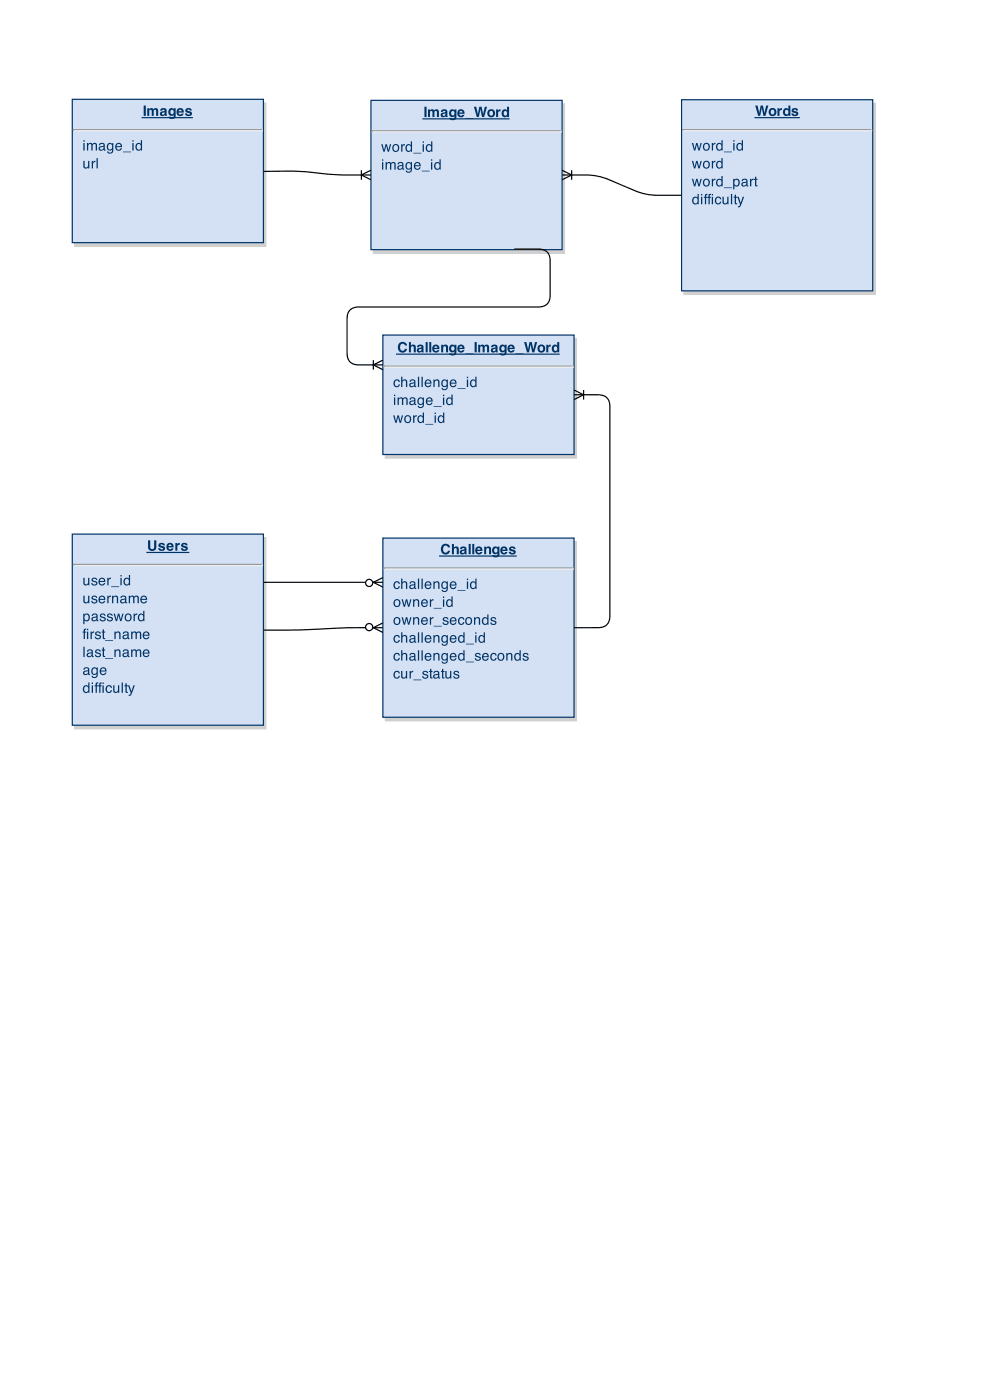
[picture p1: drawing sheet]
<svg xmlns="http://www.w3.org/2000/svg" width="160mm" height="226mm" viewBox="0 0 160 226" stroke-linecap="round" stroke-linejoin="round" font-family="sans-serif">
<path d="M12.1 16.6h30.9v23.2h-30.9z" fill="#d0d0d0"/>
<path d="M12.1 16.6h30.9v23.2h-30.9z" fill="none" stroke="#d0d0d0" stroke-width=".19"/>
<path d="M11.7 16.1h30.9v23.2h-30.9z" fill="#d4e1f5"/>
<path d="M11.7 16.1h30.9v23.2h-30.9z" fill="none" stroke="#036" stroke-width=".19"/>
<path d="M11.8 21h30.7" fill="none" stroke="#9a9a9a" stroke-width=".19"/>
<path d="M11.8 21.2h30.7" fill="none" stroke="#eee" stroke-width=".19"/>
<path d="M11.8 20.9h.2v.2l-.2 .2z" fill="#9a9a9a"/>
<path d="M42.3 21.1l.2-.2v.4h-.2z" fill="#eee"/>
<path d="M23.2 17.1h.4v1.6h-.4zM23.8 17.5h.3v.2a.39 .39 0 0 1 .7 0 .41 .41 0 0 1 .5-.2 .41 .41 0 0 1 .3 .5v.7h-.3v-.7a.2 .2 0 0 0-.3-.2 .2 .2 0 0 0-.1 .2v.7h-.4v-.7a.2 .2 0 0 0-.2-.2 .2 .2 0 0 0-.2 .2v.7h-.3zM26.3 18.3l-.1 .2a.23 .23 0 0 0 .3 0 .23 .23 0 0 0 .1-.3zM26 17.6l.4-.1a.42 .42 0 0 1 .6 .4v.8h-.3l-.1-.1a.42 .42 0 0 1-.5 .2 .42 .42 0 0 1-.2-.6 .42 .42 0 0 1 .5-.2l.2-.1a.2 .2 0 0 0-.2-.2 .2 .2 0 0 0-.2 .2h-.3zM27.7 17.8a.32 .32 0 0 0-.1 .5 .32 .32 0 0 0 .5 0l-.1-.4zM27.5 17.6l.3-.1 .3 .2v-.2h.3v1.2a.6 .6 0 0 1-.5 .6 .6 .6 0 0 1-.6-.4h.3a.29 .29 0 0 0 .4 .1 .29 .29 0 0 0 .1-.4 .53 .53 0 0 1-.7 0 .53 .53 0 0 1-.2-.6zM29 17.8l-.1 .2h.5l-.2-.2zM28.7 17.6a.6 .6 0 0 1 .7-.1 .6 .6 0 0 1 .3 .7h-.8l.2 .3 .6-.1a.64 .64 0 0 1-1 .2 .64 .64 0 0 1 0-1zM30.1 17.6l.4-.1a.45 .45 0 0 1 .5 .4h-.3a.2 .2 0 0 0-.2-.2 .2 .2 0 0 0-.2 .2 .63 .63 0 0 1 .7 .6 .62 .62 0 0 1-1.1-.1h.4a.24 .24 0 0 0 .2 .1 .24 .24 0 0 0 .2-.1 .63 .63 0 0 1-.7-.7z" fill-rule="evenodd" fill="#036"/>
<path d="M23 19h8.1" fill="none" stroke="#036" stroke-width=".19"/>
<g fill="#036">
<path d="M13.5 23.1h.2v1.2h-.2zM13.5 22.7h.2v.2h-.2zM14.1 23.1h.2v.2a.4 .4 0 0 1 .6 0 .4 .4 0 0 1 .5-.2 .4 .4 0 0 1 .3 .4v.8h-.2v-.9l-.2-.1-.3 .2v.8h-.2l-.1-.9-.2-.1-.2 .2v.8h-.2zM16.2 23.9v.1a.31 .31 0 0 0 .4 .2 .31 .31 0 0 0 .1-.4zM16.1 23.2l.4-.1a.39 .39 0 0 1 .5 .3v.8h.1l-.1 .2a.34 .34 0 0 0-.5 0 .37 .37 0 0 1-.6-.3 .37 .37 0 0 1 .4-.4l.4-.1a.28 .28 0 0 0-.2-.3 .28 .28 0 0 0-.3 .2h-.2zM17.4 23.3l.4-.2 .3 .2v-.2h.2v1.1a.53 .53 0 0 1-.4 .7 .53 .53 0 0 1-.6-.4l.5 .2a.38 .38 0 0 0 .3-.5 .53 .53 0 0 1-.7 .1 .53 .53 0 0 1-.1-.7zM17.6 23.3a.44 .44 0 0 0-.1 .6 .44 .44 0 0 0 .5 .2 .44 .44 0 0 0 .1-.5 .44 .44 0 0 0-.5-.3zM18.8 23.3a.56 .56 0 0 1 .7-.1 .56 .56 0 0 1 .2 .6h-.8a.35 .35 0 0 0 .2 .4 .35 .35 0 0 0 .4-.2h.2a.59 .59 0 0 1-.8 .3 .59 .59 0 0 1-.2-.9zM19 23.4l-.1 .2h.6v-.2a.33 .33 0 0 0-.5 0zM19.9 24.5h1.3v.1h-1.3zM21.4 23.1h.2v1.2h-.2zM21.4 22.7h.2v.2h-.2zM22.2 23.4a.42 .42 0 0 0-.1 .6 .42 .42 0 0 0 .6 .1l.1-.4a.35 .35 0 0 0-.5-.4zM22.1 23.2l.4-.1 .3 .2v-.6h.2v1.6h-.2v-.1a.53 .53 0 0 1-.7 .1 .53 .53 0 0 1-.2-.7z" fill-rule="evenodd"/>
<path d="M13.5 26h.2v.9l.2 .2a.39 .39 0 0 0 .4-.5v-.6h.2v1.2h-.2v-.1a.42 .42 0 0 1-.5 .2 .42 .42 0 0 1-.3-.4zM14.8 26h.2v.2l.4-.2v.2l-.3 .2-.1 .8h-.2zM15.6 25.6h.2v1.6h-.2z" fill-rule="evenodd"/>
</g>
<path d="M60.4 16.8h30.9v24.2h-30.9z" fill="#d0d0d0"/>
<path d="M60.4 16.8h30.9v24.2h-30.9z" fill="none" stroke="#d0d0d0" stroke-width=".19"/>
<path d="M60 16.2h30.9v24.2h-30.9z" fill="#d4e1f5"/>
<path d="M60 16.2h30.9v24.2h-30.9z" fill="none" stroke="#036" stroke-width=".19"/>
<path d="M60.1 21.2h30.7" fill="none" stroke="#9a9a9a" stroke-width=".19"/>
<path d="M60.1 21.4h30.7" fill="none" stroke="#eee" stroke-width=".19"/>
<path d="M60.1 21.1h.2v.2l-.2 .1z" fill="#9a9a9a"/>
<path d="M90.8 21.1v.3h-.2v-.1z" fill="#eee"/>
<path d="M68.7 17.3h.3v1.6h-.3zM69.2 17.7h.3v.2a.39 .39 0 0 1 .7 0 .41 .41 0 0 1 .5-.2 .41 .41 0 0 1 .3 .5v.7h-.3v-.7a.2 .2 0 0 0-.3-.2 .2 .2 0 0 0-.1 .2v.7h-.4v-.7a.2 .2 0 0 0-.1-.2 .2 .2 0 0 0-.2 .2v.7h-.4zM71.7 18.4l-.1 .3a.23 .23 0 0 0 .3 0 .23 .23 0 0 0 .1-.3zM71.4 17.8l.4-.1a.42 .42 0 0 1 .6 .4v.8h-.3v-.1a.42 .42 0 0 1-.6 .2 .42 .42 0 0 1-.2-.6 .42 .42 0 0 1 .5-.2l.2-.1a.2 .2 0 0 0-.2-.2 .2 .2 0 0 0-.2 .2h-.3zM73.1 18a.32 .32 0 0 0-.1 .5 .32 .32 0 0 0 .5 0l-.1-.5zM72.9 17.8l.3-.1 .3 .2v-.2h.3v1.2a.6 .6 0 0 1-.5 .6 .6 .6 0 0 1-.6-.4h.3a.29 .29 0 0 0 .4 .1 .29 .29 0 0 0 .1-.4 .53 .53 0 0 1-.7 0 .53 .53 0 0 1-.1-.6zM74.4 18l-.1 .2h.5l-.2-.2zM74.1 17.8a.6 .6 0 0 1 .8-.1 .6 .6 0 0 1 .2 .7h-.8l.2 .3 .6-.1a.64 .64 0 0 1-.9 .2 .64 .64 0 0 1-.1-1zM75.3 19.1h1.3v.1h-1.3zM76.7 17.3h.3l.3 1.2 .2-1.2h.4l.2 1.2 .3-1.2h.4l-.5 1.6h-.3l-.3-1.3-.2 1.3h-.4zM79.2 18a.34 .34 0 0 0 0 .6 .34 .34 0 0 0 .5-.1v-.5l-.3-.1zM78.8 18.3a.66 .66 0 0 1 1.3 0 .66 .66 0 0 1-1.3 0zM80.2 17.7h.4v.2l.4-.2v.3a.33 .33 0 0 0-.4 .3v.6h-.4zM81.3 17.9l.4-.2 .3 .2v-.6h.3v1.6h-.3v-.1a.53 .53 0 0 1-.7 .1 .53 .53 0 0 1-.1-.7zM81.5 18.1a.32 .32 0 0 0 0 .5 .32 .32 0 0 0 .5-.1l-.1-.5z" fill-rule="evenodd" fill="#036"/>
<path d="M68.4 19.2h13.9" fill="none" stroke="#036" stroke-width=".19"/>
<g fill="#036">
<path d="M61.7 23.3h.2l.2 1 .3-1h.2l.2 1 .3-1h.2l-.4 1.2h-.2l-.2-.9-.3 .9h-.2zM63.7 23.6a.42 .42 0 0 0 0 .6 .42 .42 0 0 0 .6 .1 .42 .42 0 0 0 0-.6 .42 .42 0 0 0-.6-.1zM63.6 23.5a.59 .59 0 0 1 .8 .1 .59 .59 0 0 1 0 .8 .59 .59 0 0 1-.9-.1v-.5zM64.9 23.3h.2v.2l.4-.2v.2l-.4 .2v.8h-.2zM65.9 23.6a.42 .42 0 0 0-.1 .6 .42 .42 0 0 0 .6 .1l.1-.4a.35 .35 0 0 0-.5-.4zM65.8 23.4l.4-.1 .2 .2v-.6h.2v1.6h-.1v-.1a.53 .53 0 0 1-.7 .1 .53 .53 0 0 1-.2-.7zM66.9 24.7h1.3v.1h-1.3zM68.4 23.3h.2v1.2h-.2zM68.4 22.9h.2v.2h-.2zM69.2 23.6a.42 .42 0 0 0-.1 .6 .42 .42 0 0 0 .6 .1v-.4a.35 .35 0 0 0-.4-.4zM69.1 23.4l.4-.1 .2 .2v-.6h.2v1.6h-.2v-.1a.53 .53 0 0 1-.7 .1 .53 .53 0 0 1-.1-.7z" fill-rule="evenodd"/>
<path d="M61.8 26.2h.2v1.2h-.2zM61.8 25.8h.2v.2h-.2zM62.4 26.2h.2v.2a.4 .4 0 0 1 .7 0 .4 .4 0 0 1 .4-.2 .4 .4 0 0 1 .3 .4v.8h-.2v-.9l-.2-.1-.3 .2v.8h-.2v-.9l-.3-.1-.2 .2v.8h-.2zM64.5 27v.1a.31 .31 0 0 0 .4 .2 .31 .31 0 0 0 .1-.5zM64.5 26.3l.3-.1a.39 .39 0 0 1 .5 .3v.8h.1l-.1 .2a.34 .34 0 0 0-.5 0 .37 .37 0 0 1-.5-.3 .37 .37 0 0 1 .3-.5l.4-.1a.28 .28 0 0 0-.2-.2 .28 .28 0 0 0-.3 .2h-.2zM65.7 26.4l.4-.2 .4 .2v-.2h.1v1.1a.53 .53 0 0 1-.4 .6 .53 .53 0 0 1-.6-.3l.5 .2a.38 .38 0 0 0 .3-.5 .53 .53 0 0 1-.7 0 .53 .53 0 0 1-.1-.6zM65.9 26.4a.44 .44 0 0 0-.1 .6 .44 .44 0 0 0 .5 .2 .44 .44 0 0 0 .2-.5 .44 .44 0 0 0-.6-.3zM67.1 26.4a.56 .56 0 0 1 .7-.1 .56 .56 0 0 1 .2 .6h-.8a.35 .35 0 0 0 .2 .4 .35 .35 0 0 0 .4-.2h.2a.59 .59 0 0 1-.8 .3 .59 .59 0 0 1-.2-.9zM67.3 26.5l-.1 .2h.6v-.2a.33 .33 0 0 0-.5 0zM68.2 27.6h1.3v.1h-1.3zM69.7 26.2h.2v1.2h-.2zM69.7 25.8h.2v.2h-.2zM70.5 26.5a.42 .42 0 0 0-.1 .6 .42 .42 0 0 0 .6 .1l.1-.4a.35 .35 0 0 0-.5-.4zM70.4 26.3l.5-.1 .2 .2v-.6h.2v1.6h-.2v-.1a.53 .53 0 0 1-.7 .1 .53 .53 0 0 1-.2-.7z" fill-rule="evenodd"/>
</g>
<path d="M110.6 16.7h30.9v30.9h-30.9z" fill="#d0d0d0"/>
<path d="M110.6 16.7h30.9v30.9h-30.9z" fill="none" stroke="#d0d0d0" stroke-width=".19"/>
<path d="M110.2 16.1h31v31h-31z" fill="#d4e1f5"/>
<path d="M110.2 16.1h31v31h-31z" fill="none" stroke="#036" stroke-width=".19"/>
<path d="M110.3 21h30.8" fill="none" stroke="#9a9a9a" stroke-width=".19"/>
<path d="M110.3 21.2h30.8" fill="none" stroke="#eee" stroke-width=".19"/>
<path d="M110.3 20.9h.2v.2l-.2 .2z" fill="#9a9a9a"/>
<path d="M141.1 20.9v.4h-.2v-.2z" fill="#eee"/>
<path d="M122.2 17.1h.3l.3 1.2 .2-1.2h.4l.3 1.2 .2-1.2h.4l-.5 1.6h-.3l-.3-1.3-.2 1.3h-.4zM124.7 17.8a.34 .34 0 0 0 0 .6 .34 .34 0 0 0 .5-.1v-.5l-.2-.1zM124.3 18.1a.66 .66 0 0 1 1.3 0 .66 .66 0 0 1-1.3 0zM125.8 17.5h.3v.2l.4-.2v.3a.33 .33 0 0 0-.4 .4v.5h-.3zM126.8 17.7l.4-.2 .3 .2v-.6h.3v1.6h-.3v-.1a.53 .53 0 0 1-.7 .1 .53 .53 0 0 1-.1-.7zM127 17.9a.32 .32 0 0 0 0 .5 .32 .32 0 0 0 .5-.1l-.1-.5zM128.2 17.6l.3-.1a.45 .45 0 0 1 .6 .4h-.3a.2 .2 0 0 0-.2-.2 .2 .2 0 0 0-.2 .2 .63 .63 0 0 1 .7 .6 .62 .62 0 0 1-1.1-.1h.3a.24 .24 0 0 0 .2 .1 .24 .24 0 0 0 .3-.1 .63 .63 0 0 1-.7-.7z" fill-rule="evenodd" fill="#036"/>
<path d="M122.1 19h7.2" fill="none" stroke="#036" stroke-width=".19"/>
<g fill="#036">
<path d="M111.9 23.1h.2l.3 1 .2-1h.2l.3 1 .2-1h.2l-.3 1.2h-.2l-.3-.9-.2 .9h-.2zM114 23.4a.42 .42 0 0 0-.1 .6 .42 .42 0 0 0 .6 .1 .42 .42 0 0 0 .1-.6 .42 .42 0 0 0-.6-.1zM113.8 23.3a.59 .59 0 0 1 .9 .1 .59 .59 0 0 1-.1 .8 .59 .59 0 0 1-.8-.1l-.1-.5zM115.1 23.1h.2v.2l.4-.2v.2l-.3 .2-.1 .8h-.2zM116.1 23.4a.42 .42 0 0 0-.1 .6 .42 .42 0 0 0 .6 .1l.1-.4a.35 .35 0 0 0-.5-.4zM116.1 23.2l.4-.1 .2 .2v-.6h.2v1.6h-.2v-.1a.53 .53 0 0 1-.7 .1 .53 .53 0 0 1-.2-.7zM117.1 24.5h1.3v.1h-1.3zM118.6 23.1h.2v1.2h-.2zM118.6 22.7h.2v.2h-.2zM119.4 23.4a.42 .42 0 0 0-.1 .6 .42 .42 0 0 0 .6 .1l.1-.4a.35 .35 0 0 0-.5-.4zM119.3 23.2l.4-.1 .3 .2v-.6h.2v1.6h-.2v-.1a.53 .53 0 0 1-.7 .1 .53 .53 0 0 1-.2-.7z" fill-rule="evenodd"/>
<path d="M111.9 26h.2l.3 1 .2-1h.2l.3 1 .2-1h.2l-.3 1.2h-.2l-.3-.9-.2 .9h-.2zM114 26.3a.42 .42 0 0 0-.1 .6 .42 .42 0 0 0 .6 .1 .42 .42 0 0 0 .1-.6 .42 .42 0 0 0-.6-.1zM113.8 26.2a.59 .59 0 0 1 .9 .1 .59 .59 0 0 1-.1 .8 .59 .59 0 0 1-.8-.1l-.1-.5zM115.1 26h.2v.2l.4-.2v.2l-.3 .2-.1 .8h-.2zM116.1 26.3a.42 .42 0 0 0-.1 .6 .42 .42 0 0 0 .6 .1l.1-.4a.35 .35 0 0 0-.5-.4zM116.1 26.1l.4-.1 .2 .2v-.6h.2v1.6h-.2v-.1a.53 .53 0 0 1-.7 .1 .53 .53 0 0 1-.2-.7z" fill-rule="evenodd"/>
<path d="M111.9 28.9h.2l.3 1 .2-1h.2l.3 1 .2-1h.2l-.3 1.2h-.2l-.3-.9-.2 .9h-.2zM114 29.2a.42 .42 0 0 0-.1 .6 .42 .42 0 0 0 .6 .1 .42 .42 0 0 0 .1-.6 .42 .42 0 0 0-.6-.1zM113.8 29.1a.59 .59 0 0 1 .9 .1 .59 .59 0 0 1-.1 .8 .59 .59 0 0 1-.8-.1l-.1-.5zM115.1 28.9h.2v.2l.4-.2v.2l-.3 .2-.1 .8h-.2zM116.1 29.2a.42 .42 0 0 0-.1 .6 .42 .42 0 0 0 .6 .1l.1-.4a.35 .35 0 0 0-.5-.4zM116.1 29l.4-.1 .2 .2v-.6h.2v1.6h-.2v-.1a.53 .53 0 0 1-.7 .1 .53 .53 0 0 1-.2-.7zM117.1 30.3h1.3v.1h-1.3zM118.9 29.1a.47 .47 0 0 0-.1 .6 .47 .47 0 0 0 .4 .3 .46 .46 0 0 0 .2-.6 .46 .46 0 0 0-.5-.3zM118.6 28.9h.2v.2a.54 .54 0 0 1 .7-.1 .54 .54 0 0 1 .1 .8 .47 .47 0 0 1-.3 .4 .47 .47 0 0 1-.5-.2v.6h-.2zM120.1 29.7v.1a.31 .31 0 0 0 .4 .2 .31 .31 0 0 0 .2-.5zM120.1 29l.3-.1a.39 .39 0 0 1 .5 .3v.8h.1l-.1 .2a.34 .34 0 0 0-.5 0 .37 .37 0 0 1-.5-.3 .37 .37 0 0 1 .4-.4l.4-.1a.28 .28 0 0 0-.2-.3 .28 .28 0 0 0-.3 .2h-.2zM121.3 28.9h.2v.2l.4-.2v.2l-.4 .2v.8h-.2zM122.1 28.6h.2v.3h.2v.2h-.2v.8l.2 .1v.1h-.3l-.1-.1v-.9h-.1v-.2h.1z" fill-rule="evenodd"/>
<path d="M112.3 32.1a.42 .42 0 0 0-.1 .6 .42 .42 0 0 0 .5 .1l.1-.4a.35 .35 0 0 0-.4-.4zM112.2 31.9l.4-.1 .2 .2v-.6h.2v1.6h-.2v-.1a.53 .53 0 0 1-.7 .1 .53 .53 0 0 1-.1-.7zM113.4 31.8h.2v1.2h-.2zM113.4 31.4h.2v.2h-.2zM114.1 31.5l.3-.1v.1l-.2 .2v.1h.2v.2h-.2v1h-.2v-1h-.2v-.2h.2zM114.6 31.5l.4-.1v.1l-.2 .2v.1h.2v.2h-.2v1h-.2v-1h-.2v-.2h.2zM115.1 31.8h.2v1.2h-.2zM115.1 31.4h.2v.2h-.2zM115.8 32l.4-.2a.44 .44 0 0 1 .5 .4h-.2l-.1-.1a.43 .43 0 0 0-.6 .3 .43 .43 0 0 0 .5 .5l.2-.3h.2a.57 .57 0 0 1-.9 .4 .57 .57 0 0 1-.1-.9zM116.9 31.8h.2v.9l.2 .2a.39 .39 0 0 0 .3-.5v-.6h.2v1.2h-.2v-.1a.42 .42 0 0 1-.4 .2 .42 .42 0 0 1-.3-.4zM118.2 31.4h.2v1.6h-.2zM118.8 31.5h.2v.3h.2v.2h-.2v.8l.2 .1v.1h-.2l-.1-.1-.1-.9h-.1v-.2h.1zM119.3 31.8h.2l.3 1 .3-1h.3l-.5 1.3a.4 .4 0 0 1-.5 .4v-.2h.2l.1-.2z" fill-rule="evenodd"/>
</g>
<path d="M62.3 87.6h30.9v29h-30.9z" fill="#d0d0d0"/>
<path d="M62.3 87.6h30.9v29h-30.9z" fill="none" stroke="#d0d0d0" stroke-width=".19"/>
<path d="M61.9 87h31v29h-31z" fill="#d4e1f5"/>
<path d="M61.9 87h31v29h-31z" fill="none" stroke="#036" stroke-width=".19"/>
<path d="M62 91.9h30.8" fill="none" stroke="#9a9a9a" stroke-width=".19"/>
<path d="M62 92.1h30.8" fill="none" stroke="#eee" stroke-width=".19"/>
<path d="M62 91.8h.2v.2l-.2 .2z" fill="#9a9a9a"/>
<path d="M92.8 91.8v.4h-.2v-.2z" fill="#eee"/>
<path d="M71.5 88.2a.74 .74 0 0 1 1.3 .3h-.4a.42 .42 0 0 0-.5-.2 .42 .42 0 0 0-.2 .5 .41 .41 0 0 0 .2 .6 .41 .41 0 0 0 .5-.3h.4a.78 .78 0 0 1-1 .6 .78 .78 0 0 1-.5-1.1zM73.1 88h.3v.6a.44 .44 0 0 1 .6-.2 .44 .44 0 0 1 .2 .5v.8h-.3v-.9l-.2-.1-.3 .2v.8h-.3zM74.8 89.2l-.1 .2a.23 .23 0 0 0 .3 0 .23 .23 0 0 0 .1-.3zM74.5 88.6l.4-.2a.42 .42 0 0 1 .6 .4v.9h-.3l-.1-.2a.42 .42 0 0 1-.5 .2 .42 .42 0 0 1-.2-.6 .42 .42 0 0 1 .5-.2l.2-.1a.2 .2 0 0 0-.2-.2 .2 .2 0 0 0-.2 .2h-.3zM75.8 88h.3v1.7h-.3zM76.4 88h.3v1.7h-.3zM77.3 88.7l-.1 .2h.5l-.2-.2zM77 88.6a.6 .6 0 0 1 .7-.1 .6 .6 0 0 1 .3 .6h-.8l.2 .3 .6-.1a.64 .64 0 0 1-.9 .3 .64 .64 0 0 1-.1-1zM78.3 88.4h.3v.2a.43 .43 0 0 1 .5-.2 .43 .43 0 0 1 .3 .4v.9h-.3v-.9l-.2-.1-.3 .2v.8h-.3zM80.1 88.7a.32 .32 0 0 0-.2 .5 .32 .32 0 0 0 .5 0v-.4zM79.8 88.5l.4-.1 .3 .2v-.2h.3v1.2a.6 .6 0 0 1-.5 .6 .6 .6 0 0 1-.7-.4h.4a.29 .29 0 0 0 .4 .1 .29 .29 0 0 0 .1-.4 .53 .53 0 0 1-.7 .1 .53 .53 0 0 1-.2-.7zM81.3 88.7v.2h.5l-.2-.2zM81.1 88.6a.6 .6 0 0 1 .7-.1 .6 .6 0 0 1 .3 .6h-.9l.2 .3 .7-.1a.64 .64 0 0 1-1 .3 .64 .64 0 0 1 0-1zM82.5 88.5l.3-.1a.45 .45 0 0 1 .6 .4h-.3a.2 .2 0 0 0-.2-.2 .2 .2 0 0 0-.2 .2 .63 .63 0 0 1 .7 .7 .62 .62 0 0 1-1.1-.2h.3a.24 .24 0 0 0 .2 .2 .24 .24 0 0 0 .3-.2 .63 .63 0 0 1-.7-.6z" fill-rule="evenodd" fill="#036"/>
<path d="M71.1 90h12.4" fill="none" stroke="#036" stroke-width=".19"/>
<g fill="#036">
<path d="M63.8 94.2l.4-.2a.44 .44 0 0 1 .5 .5h-.2l-.1-.2a.43 .43 0 0 0-.6 .3 .43 .43 0 0 0 .5 .5l.2-.3h.2a.57 .57 0 0 1-.8 .4 .57 .57 0 0 1-.2-.9zM64.9 93.6h.2v.6a.43 .43 0 0 1 .5-.2 .43 .43 0 0 1 .3 .5v.8h-.2v-.9l-.3-.2-.3 .2v.9h-.2zM66.4 94.8v.1a.31 .31 0 0 0 .4 .2 .31 .31 0 0 0 .1-.4zM66.4 94.1l.3-.1a.39 .39 0 0 1 .5 .4v.7h.1l-.1 .2a.34 .34 0 0 0-.5 0 .37 .37 0 0 1-.5-.3 .37 .37 0 0 1 .4-.4l.4-.1a.28 .28 0 0 0-.3-.3 .28 .28 0 0 0-.3 .2h-.2zM67.6 93.6h.2v1.7h-.2zM68.2 93.6h.2v1.7h-.2zM68.8 94.2a.56 .56 0 0 1 .7-.1 .56 .56 0 0 1 .3 .6h-.9a.35 .35 0 0 0 .3 .4 .35 .35 0 0 0 .4-.2h.2a.59 .59 0 0 1-.9 .3 .59 .59 0 0 1-.1-.9zM69 94.3l-.1 .3h.7l-.1-.2a.33 .33 0 0 0-.5-.1zM70.1 94.1h.2v.1a.43 .43 0 0 1 .5-.2 .43 .43 0 0 1 .3 .5v.8h-.2v-.8a.3 .3 0 0 0-.4-.3 .3 .3 0 0 0-.2 .4v.7h-.2zM71.5 94.2l.4-.2 .3 .2v-.1h.2v1.1a.53 .53 0 0 1-.4 .6 .53 .53 0 0 1-.6-.4l.5 .2a.38 .38 0 0 0 .3-.5 .53 .53 0 0 1-.7 .1 .53 .53 0 0 1-.1-.7zM71.7 94.3a.44 .44 0 0 0-.1 .5 .44 .44 0 0 0 .5 .3 .44 .44 0 0 0 .2-.6 .44 .44 0 0 0-.6-.2zM72.9 94.2a.56 .56 0 0 1 .7-.1 .56 .56 0 0 1 .2 .6h-.8a.35 .35 0 0 0 .2 .4 .35 .35 0 0 0 .4-.2h.2a.59 .59 0 0 1-.8 .3 .59 .59 0 0 1-.2-.9zM73.1 94.3l-.1 .3h.6v-.2a.33 .33 0 0 0-.5-.1zM74 95.4h1.3v.2h-1.3zM75.5 94.1h.2v1.2h-.2zM75.5 93.6h.2v.2h-.2zM76.3 94.3a.42 .42 0 0 0-.1 .6 .42 .42 0 0 0 .6 .1l.1-.3a.35 .35 0 0 0-.5-.5zM76.2 94.1l.5-.1 .2 .2v-.6h.2v1.7h-.2v-.2a.53 .53 0 0 1-.7 .1 .53 .53 0 0 1-.2-.7z" fill-rule="evenodd"/>
<path d="M63.9 97.2a.42 .42 0 0 0 0 .6 .42 .42 0 0 0 .6 .1 .42 .42 0 0 0 0-.6 .42 .42 0 0 0-.6-.1zM63.8 97.1a.59 .59 0 0 1 .8 .1 .59 .59 0 0 1-.1 .8 .59 .59 0 0 1-.8-.1v-.5zM64.9 97h.3l.2 .9 .2-.9h.3l.2 .9 .3-.9h.2l-.4 1.2h-.2l-.3-1-.2 1h-.2zM66.8 97h.2v.1a.43 .43 0 0 1 .5-.2 .43 .43 0 0 1 .3 .5v.8h-.2v-.8a.3 .3 0 0 0-.4-.3 .3 .3 0 0 0-.2 .4v.7h-.2zM68.3 97.1a.56 .56 0 0 1 .6-.1 .56 .56 0 0 1 .3 .6h-.9a.35 .35 0 0 0 .3 .4 .35 .35 0 0 0 .4-.2h.2a.59 .59 0 0 1-.9 .3 .59 .59 0 0 1-.1-.9zM68.4 97.2l-.1 .3h.7l-.1-.2a.33 .33 0 0 0-.5-.1zM69.5 97h.2v.2l.4-.3v.2l-.3 .2-.1 .9h-.2zM70.1 98.3h1.3v.2h-1.3zM71.6 97h.3v1.2h-.3zM71.6 96.5h.3v.2h-.3zM72.5 97.2a.42 .42 0 0 0-.1 .6 .42 .42 0 0 0 .5 .1l.1-.3a.35 .35 0 0 0-.4-.5zM72.4 97l.4-.1 .2 .2v-.6h.2v1.7h-.2v-.2a.53 .53 0 0 1-.7 .1 .53 .53 0 0 1-.1-.7z" fill-rule="evenodd"/>
<path d="M63.9 100.1a.42 .42 0 0 0 0 .6 .42 .42 0 0 0 .6 .1 .42 .42 0 0 0 0-.6 .42 .42 0 0 0-.6-.1zM63.8 100a.59 .59 0 0 1 .8 .1 .59 .59 0 0 1-.1 .8 .59 .59 0 0 1-.8-.1v-.5zM64.9 99.9h.3l.2 .9 .2-.9h.3l.2 .9 .3-.9h.2l-.4 1.2h-.2l-.3-1-.2 1h-.2zM66.8 99.9h.2v.1a.43 .43 0 0 1 .5-.2 .43 .43 0 0 1 .3 .5v.8h-.2v-.8a.3 .3 0 0 0-.4-.3 .3 .3 0 0 0-.2 .4v.7h-.2zM68.3 100a.56 .56 0 0 1 .6-.1 .56 .56 0 0 1 .3 .6h-.9a.35 .35 0 0 0 .3 .4 .35 .35 0 0 0 .4-.2h.2a.59 .59 0 0 1-.9 .3 .59 .59 0 0 1-.1-.9zM68.4 100.1l-.1 .3h.7l-.1-.3a.33 .33 0 0 0-.5 0zM69.5 99.9h.2v.2l.4-.3v.2l-.3 .2-.1 .9h-.2zM70.1 101.2h1.3v.2h-1.3zM71.7 99.9l.4-.1 .3 .1 .1 .3h-.2a.26 .26 0 0 0-.2-.2 .26 .26 0 0 0-.3 .2l.1 .1a.58 .58 0 0 1 .6 .6 .53 .53 0 0 1-.5 .2 .53 .53 0 0 1-.4-.4h.2a.29 .29 0 0 0 .3 .2 .29 .29 0 0 0 .3-.2l-.1-.1a.58 .58 0 0 1-.7-.6zM72.9 100a.56 .56 0 0 1 .7-.1 .56 .56 0 0 1 .2 .6h-.8a.35 .35 0 0 0 .2 .4 .35 .35 0 0 0 .4-.2h.2a.59 .59 0 0 1-.8 .3 .59 .59 0 0 1-.2-.9zM73.1 100.1l-.1 .3h.6v-.3a.33 .33 0 0 0-.5 0zM74.2 100l.4-.2a.44 .44 0 0 1 .5 .5h-.2l-.1-.2a.43 .43 0 0 0-.5 .3 .43 .43 0 0 0 .4 .5l.2-.3h.2a.57 .57 0 0 1-.8 .4 .57 .57 0 0 1-.2-.9zM75.5 100.1a.42 .42 0 0 0 0 .6 .42 .42 0 0 0 .6 .1 .42 .42 0 0 0 0-.6 .42 .42 0 0 0-.6-.1zM75.4 100a.59 .59 0 0 1 .8 .1 .59 .59 0 0 1-.1 .8 .59 .59 0 0 1-.8-.1v-.5zM76.7 99.9h.2v.1a.43 .43 0 0 1 .5-.2 .43 .43 0 0 1 .3 .5v.8h-.2v-.8a.3 .3 0 0 0-.4-.3 .3 .3 0 0 0-.2 .4v.7h-.2zM78.2 100.1a.42 .42 0 0 0 0 .6 .42 .42 0 0 0 .5 .1l.1-.3a.35 .35 0 0 0-.4-.5zM78.2 99.9l.4-.1 .2 .2v-.6h.2v1.7h-.2v-.2a.53 .53 0 0 1-.7 .1 .53 .53 0 0 1-.1-.7zM79.5 99.9l.3-.1 .3 .1 .2 .3h-.2a.26 .26 0 0 0-.3-.2 .26 .26 0 0 0-.2 .2v.1a.58 .58 0 0 1 .7 .6 .53 .53 0 0 1-.6 .2 .53 .53 0 0 1-.4-.4h.2a.29 .29 0 0 0 .3 .2 .29 .29 0 0 0 .3-.2l-.1-.1a.58 .58 0 0 1-.6-.6z" fill-rule="evenodd"/>
<path d="M63.8 102.9l.4-.2a.44 .44 0 0 1 .5 .5h-.2l-.1-.2a.43 .43 0 0 0-.6 .3 .43 .43 0 0 0 .5 .5l.2-.3h.2a.57 .57 0 0 1-.8 .4 .57 .57 0 0 1-.2-.9zM64.9 102.3h.2v.6a.43 .43 0 0 1 .5-.2 .43 .43 0 0 1 .3 .5v.8h-.2v-.9l-.3-.2-.3 .2v.9h-.2zM66.4 103.5v.1a.31 .31 0 0 0 .4 .2 .31 .31 0 0 0 .1-.4zM66.4 102.8l.3-.1a.39 .39 0 0 1 .5 .4v.7h.1l-.1 .2a.34 .34 0 0 0-.5 0 .37 .37 0 0 1-.5-.3 .37 .37 0 0 1 .4-.4l.4-.1a.28 .28 0 0 0-.3-.3 .28 .28 0 0 0-.3 .2h-.2zM67.6 102.3h.2v1.7h-.2zM68.2 102.3h.2v1.7h-.2zM68.8 102.9a.56 .56 0 0 1 .7-.1 .56 .56 0 0 1 .3 .6h-.9a.35 .35 0 0 0 .3 .4 .35 .35 0 0 0 .4-.2h.2a.59 .59 0 0 1-.9 .3 .59 .59 0 0 1-.1-.9zM69 103l-.1 .3h.7l-.1-.3a.33 .33 0 0 0-.5 0zM70.1 102.7h.2v.2a.43 .43 0 0 1 .5-.2 .43 .43 0 0 1 .3 .5v.8h-.2v-.8a.3 .3 0 0 0-.4-.3 .3 .3 0 0 0-.2 .4v.7h-.2zM71.5 102.9l.4-.2 .3 .2v-.1h.2v1.1a.53 .53 0 0 1-.4 .6 .53 .53 0 0 1-.6-.4l.5 .2a.38 .38 0 0 0 .3-.5 .53 .53 0 0 1-.7 .1 .53 .53 0 0 1-.1-.7zM71.7 103a.44 .44 0 0 0-.1 .5 .44 .44 0 0 0 .5 .3 .44 .44 0 0 0 .2-.6 .44 .44 0 0 0-.6-.2zM72.9 102.9a.56 .56 0 0 1 .7-.1 .56 .56 0 0 1 .2 .6h-.8a.35 .35 0 0 0 .2 .4 .35 .35 0 0 0 .4-.2h.2a.59 .59 0 0 1-.8 .3 .59 .59 0 0 1-.2-.9zM73.1 103l-.1 .3h.6v-.3a.33 .33 0 0 0-.5 0zM74.4 103a.42 .42 0 0 0-.1 .6 .42 .42 0 0 0 .6 .1l.1-.3a.35 .35 0 0 0-.5-.5zM74.3 102.8l.4-.1 .3 .2v-.6h.1v1.7h-.1v-.2a.53 .53 0 0 1-.7 .1 .53 .53 0 0 1-.2-.7zM75.4 104.1h1.3v.2h-1.3zM76.9 102.8h.2v1.2h-.2zM76.9 102.3h.2v.2h-.2zM77.7 103a.42 .42 0 0 0-.1 .6 .42 .42 0 0 0 .6 .1v-.3a.35 .35 0 0 0-.4-.5zM77.6 102.8l.4-.1 .2 .2v-.6h.2v1.7h-.2v-.2a.53 .53 0 0 1-.7 .1 .53 .53 0 0 1-.1-.7z" fill-rule="evenodd"/>
<path d="M63.8 105.8l.4-.2a.44 .44 0 0 1 .5 .5h-.2l-.1-.2a.43 .43 0 0 0-.6 .3 .43 .43 0 0 0 .5 .5l.2-.3h.2a.57 .57 0 0 1-.8 .4 .57 .57 0 0 1-.2-.9zM64.9 105.2h.2v.6a.43 .43 0 0 1 .5-.2 .43 .43 0 0 1 .3 .5v.8h-.2v-.9l-.3-.2-.3 .2v.9h-.2zM66.4 106.4v.1a.31 .31 0 0 0 .4 .2 .31 .31 0 0 0 .1-.4zM66.4 105.7l.3-.1a.39 .39 0 0 1 .5 .4v.7h.1l-.1 .2a.34 .34 0 0 0-.5 0 .37 .37 0 0 1-.5-.3 .37 .37 0 0 1 .4-.4l.4-.1a.28 .28 0 0 0-.3-.3 .28 .28 0 0 0-.3 .2h-.2zM67.6 105.2h.2v1.7h-.2zM68.2 105.2h.2v1.7h-.2zM68.8 105.8a.56 .56 0 0 1 .7-.1 .56 .56 0 0 1 .3 .6h-.9a.35 .35 0 0 0 .3 .4 .35 .35 0 0 0 .4-.2h.2a.59 .59 0 0 1-.9 .3 .59 .59 0 0 1-.1-.9zM69 105.9l-.1 .3h.7l-.1-.3a.33 .33 0 0 0-.5 0zM70.1 105.6h.2v.2a.43 .43 0 0 1 .5-.2 .43 .43 0 0 1 .3 .5v.8h-.2v-.8a.3 .3 0 0 0-.4-.3 .3 .3 0 0 0-.2 .4v.7h-.2zM71.5 105.8l.4-.2 .3 .2v-.1h.2v1.1a.53 .53 0 0 1-.4 .6 .53 .53 0 0 1-.6-.4l.5 .2a.38 .38 0 0 0 .3-.5 .53 .53 0 0 1-.7 .1 .53 .53 0 0 1-.1-.7zM71.7 105.9a.44 .44 0 0 0-.1 .5 .44 .44 0 0 0 .5 .3 .44 .44 0 0 0 .2-.6 .44 .44 0 0 0-.6-.2zM72.9 105.8a.56 .56 0 0 1 .7-.1 .56 .56 0 0 1 .2 .6h-.8a.35 .35 0 0 0 .2 .4 .35 .35 0 0 0 .4-.2h.2a.59 .59 0 0 1-.8 .3 .59 .59 0 0 1-.2-.9zM73.1 105.9l-.1 .3h.6v-.3a.33 .33 0 0 0-.5 0zM74.4 105.9a.42 .42 0 0 0-.1 .6 .42 .42 0 0 0 .6 .1l.1-.3a.35 .35 0 0 0-.5-.5zM74.3 105.7l.4-.1 .3 .2v-.6h.1v1.7h-.1v-.2a.53 .53 0 0 1-.7 .1 .53 .53 0 0 1-.2-.7zM75.4 107h1.3v.2h-1.3zM76.9 105.7l.4-.1 .3 .1 .2 .3h-.2a.26 .26 0 0 0-.3-.2 .26 .26 0 0 0-.2 .2v.1a.58 .58 0 0 1 .7 .6 .53 .53 0 0 1-.6 .2 .53 .53 0 0 1-.4-.4h.2a.29 .29 0 0 0 .3 .2 .29 .29 0 0 0 .3-.2l-.1-.1a.58 .58 0 0 1-.6-.6zM78.1 105.8a.56 .56 0 0 1 .7-.1 .56 .56 0 0 1 .3 .6h-.9a.35 .35 0 0 0 .2 .4 .35 .35 0 0 0 .4-.2h.2a.59 .59 0 0 1-.8 .3 .59 .59 0 0 1-.2-.9zM78.3 105.9l-.1 .3h.7l-.1-.3a.33 .33 0 0 0-.5 0zM79.4 105.8l.4-.2a.44 .44 0 0 1 .5 .5h-.2v-.2a.43 .43 0 0 0-.6 .3 .43 .43 0 0 0 .4 .5l.2-.3h.2a.57 .57 0 0 1-.8 .4 .57 .57 0 0 1-.1-.9zM80.7 105.9a.42 .42 0 0 0 0 .6 .42 .42 0 0 0 .6 .1 .42 .42 0 0 0 0-.6 .42 .42 0 0 0-.6-.1zM80.6 105.8a.59 .59 0 0 1 .9 .1 .59 .59 0 0 1-.1 .8 .59 .59 0 0 1-.9-.1v-.5zM81.9 105.6h.2v.2a.43 .43 0 0 1 .5-.2 .43 .43 0 0 1 .3 .5v.8h-.2v-.8a.3 .3 0 0 0-.4-.3 .3 .3 0 0 0-.2 .4v.7h-.2zM83.5 105.9a.42 .42 0 0 0-.1 .6 .42 .42 0 0 0 .6 .1v-.3a.35 .35 0 0 0-.4-.5zM83.4 105.7l.4-.1 .2 .2v-.6h.2v1.7h-.2v-.2a.53 .53 0 0 1-.7 .1 .53 .53 0 0 1-.1-.7zM84.7 105.7l.3-.1 .3 .1 .2 .3h-.2a.26 .26 0 0 0-.3-.2 .26 .26 0 0 0-.2 .2v.1a.58 .58 0 0 1 .7 .6 .53 .53 0 0 1-.6 .2 .53 .53 0 0 1-.4-.4h.2a.29 .29 0 0 0 .3 .2 .29 .29 0 0 0 .3-.2v-.1a.58 .58 0 0 1-.7-.6z" fill-rule="evenodd"/>
<path d="M63.8 108.7l.4-.2a.44 .44 0 0 1 .5 .5h-.2l-.1-.2a.43 .43 0 0 0-.6 .3 .43 .43 0 0 0 .5 .5l.2-.3h.2a.57 .57 0 0 1-.8 .4 .57 .57 0 0 1-.2-.9zM64.9 108.5h.2v.9l.2 .2a.39 .39 0 0 0 .4-.5v-.6h.2v1.3h-.2v-.2a.42 .42 0 0 1-.5 .2 .42 .42 0 0 1-.3-.4zM66.2 108.5h.2v.3l.4-.3v.2l-.3 .2-.1 .9h-.2zM66.9 109.9h1.3v.1h-1.3zM68.4 108.6l.4-.1 .3 .1 .1 .3h-.1a.26 .26 0 0 0-.3-.2 .26 .26 0 0 0-.3 .2l.1 .1a.58 .58 0 0 1 .7 .6 .53 .53 0 0 1-.6 .2 .53 .53 0 0 1-.4-.4h.2a.29 .29 0 0 0 .3 .2 .29 .29 0 0 0 .3-.2l-.1-.1a.58 .58 0 0 1-.6-.6zM69.6 108.2h.2v.3h.2v.2h-.2v.8l.2 .1v.2h-.3l-.1-.2v-.9h-.2v-.2h.2zM70.3 109.3v.1a.31 .31 0 0 0 .4 .2 .31 .31 0 0 0 .1-.4zM70.3 108.6l.3-.1a.39 .39 0 0 1 .5 .4v.7h.1l-.1 .2a.34 .34 0 0 0-.5 0 .37 .37 0 0 1-.5-.3 .37 .37 0 0 1 .3-.4l.4-.1a.28 .28 0 0 0-.2-.3 .28 .28 0 0 0-.3 .2h-.2zM71.5 108.2h.2v.3h.2v.2h-.2v.8l.2 .1v.2h-.3l-.1-.2v-.9h-.2v-.2h.2zM72 108.5h.2v.9l.3 .2a.39 .39 0 0 0 .3-.5v-.6h.2v1.3h-.2v-.2a.42 .42 0 0 1-.5 .2 .42 .42 0 0 1-.3-.4zM73.5 108.6l.3-.1 .3 .1 .2 .3h-.2a.26 .26 0 0 0-.3-.2 .26 .26 0 0 0-.2 .2v.1a.58 .58 0 0 1 .7 .6 .53 .53 0 0 1-.6 .2 .53 .53 0 0 1-.4-.4h.2a.29 .29 0 0 0 .3 .2 .29 .29 0 0 0 .3-.2l-.1-.1a.58 .58 0 0 1-.6-.6z" fill-rule="evenodd"/>
</g>
<path d="M12.1 87h30.9v30.9h-30.9z" fill="#d0d0d0"/>
<path d="M12.1 87h30.9v30.9h-30.9z" fill="none" stroke="#d0d0d0" stroke-width=".19"/>
<path d="M11.7 86.4h30.9v30.9h-30.9z" fill="#d4e1f5"/>
<path d="M11.7 86.4h30.9v30.9h-30.9z" fill="none" stroke="#036" stroke-width=".19"/>
<path d="M11.8 91.3h30.7" fill="none" stroke="#9a9a9a" stroke-width=".19"/>
<path d="M11.8 91.5h30.7" fill="none" stroke="#eee" stroke-width=".19"/>
<path d="M11.8 91.2h.2v.2l-.2 .2z" fill="#9a9a9a"/>
<path d="M42.3 91.4l.2-.2v.4h-.2z" fill="#eee"/>
<path d="M23.9 87.4h.4v1a.32 .32 0 0 0 .3 .4 .32 .32 0 0 0 .3-.4v-1h.4v1a.67 .67 0 0 1-.7 .7 .67 .67 0 0 1-.7-.7zM25.8 87.9l.3-.1a.45 .45 0 0 1 .6 .4h-.3a.2 .2 0 0 0-.2-.1 .2 .2 0 0 0-.2 .1 .63 .63 0 0 1 .7 .7 .62 .62 0 0 1-1.1-.2h.3a.24 .24 0 0 0 .2 .2 .24 .24 0 0 0 .3-.2 .63 .63 0 0 1-.7-.6zM27.3 88.2l-.1 .1h.5l-.1-.2zM27.1 88a.6 .6 0 0 1 .7-.1 .6 .6 0 0 1 .3 .7h-.9l.2 .3 .7-.2a.64 .64 0 0 1-1 .3 .64 .64 0 0 1 0-1zM28.4 87.8h.3v.3l.4-.3v.4a.33 .33 0 0 0-.4 .3v.6h-.3zM29.4 87.9l.4-.1a.45 .45 0 0 1 .5 .4h-.3a.2 .2 0 0 0-.2-.1 .2 .2 0 0 0-.2 .1 .63 .63 0 0 1 .7 .7 .62 .62 0 0 1-1-.2h.3a.24 .24 0 0 0 .2 .2 .24 .24 0 0 0 .2-.2 .63 .63 0 0 1-.7-.6z" fill-rule="evenodd" fill="#036"/>
<path d="M23.8 89.4h6.7" fill="none" stroke="#036" stroke-width=".19"/>
<g fill="#036">
<path d="M13.5 93.5h.2v.9l.2 .1a.39 .39 0 0 0 .4-.4v-.6h.2v1.2h-.2v-.2a.42 .42 0 0 1-.5 .2 .42 .42 0 0 1-.3-.4zM14.9 93.5l.4-.1 .2 .1 .2 .3h-.2a.26 .26 0 0 0-.2-.2 .26 .26 0 0 0-.3 .2l.1 .1a.58 .58 0 0 1 .6 .6 .53 .53 0 0 1-.5 .2 .53 .53 0 0 1-.4-.4h.2a.29 .29 0 0 0 .3 .3 .29 .29 0 0 0 .2-.3v-.1a.58 .58 0 0 1-.7-.5zM16.1 93.6a.56 .56 0 0 1 .7-.1 .56 .56 0 0 1 .2 .6h-.9a.35 .35 0 0 0 .3 .4 .35 .35 0 0 0 .4-.2h.2a.59 .59 0 0 1-.8 .4 .59 .59 0 0 1-.2-.9zM16.3 93.7l-.1 .3h.6v-.2a.33 .33 0 0 0-.5-.1zM17.4 93.5h.1v.2l.4-.2v.2l-.3 .2v.8h-.2zM18 94.9h1.3v.1h-1.3zM19.5 93.5h.2v1.2h-.2zM19.5 93h.2v.3h-.2zM20.3 93.7a.42 .42 0 0 0-.1 .6 .42 .42 0 0 0 .6 .1l.1-.3a.35 .35 0 0 0-.5-.4zM20.2 93.5h.4l.2 .1v-.6h.2v1.7h-.1v-.2a.53 .53 0 0 1-.7 .1 .53 .53 0 0 1-.2-.7z" fill-rule="evenodd"/>
<path d="M13.5 96.4h.2v.9l.2 .1a.39 .39 0 0 0 .4-.4v-.6h.2v1.2h-.2v-.2a.42 .42 0 0 1-.5 .2 .42 .42 0 0 1-.3-.4zM14.9 96.4l.4-.1 .2 .1 .2 .3h-.2a.26 .26 0 0 0-.2-.2 .26 .26 0 0 0-.3 .2l.1 .1a.58 .58 0 0 1 .6 .6 .53 .53 0 0 1-.5 .2 .53 .53 0 0 1-.4-.4h.2a.29 .29 0 0 0 .3 .3 .29 .29 0 0 0 .2-.3v-.1a.58 .58 0 0 1-.7-.5zM16.1 96.5a.56 .56 0 0 1 .7-.1 .56 .56 0 0 1 .2 .6h-.9a.35 .35 0 0 0 .3 .4 .35 .35 0 0 0 .4-.2h.2a.59 .59 0 0 1-.8 .4 .59 .59 0 0 1-.2-.9zM16.3 96.6l-.1 .3h.6v-.2a.33 .33 0 0 0-.5-.1zM17.4 96.4h.1v.2l.4-.2v.2l-.3 .2v.8h-.2zM18.1 96.4h.2v.1a.43 .43 0 0 1 .5-.1 .43 .43 0 0 1 .3 .4v.8h-.2v-.8a.3 .3 0 0 0-.4-.3 .3 .3 0 0 0-.2 .5v.6h-.2zM19.7 97.2l-.1 .1a.31 .31 0 0 0 .4 .1 .31 .31 0 0 0 .2-.4zM19.6 96.4l.3-.1a.39 .39 0 0 1 .5 .4v.7h.2l-.1 .2a.34 .34 0 0 0-.6 0 .37 .37 0 0 1-.5-.3 .37 .37 0 0 1 .4-.4l.4-.1a.28 .28 0 0 0-.2-.3 .28 .28 0 0 0-.3 .2h-.2zM20.8 96.4h.2v.1a.4 .4 0 0 1 .7 0 .4 .4 0 0 1 .5-.1 .4 .4 0 0 1 .3 .4v.8h-.3v-1l-.2-.1-.2 .2-.1 .9h-.2v-1h-.3l-.1 .1-.1 .9h-.2zM22.8 96.5a.56 .56 0 0 1 .7-.1 .56 .56 0 0 1 .3 .6h-.9a.35 .35 0 0 0 .3 .4 .35 .35 0 0 0 .4-.2h.2a.59 .59 0 0 1-.9 .4 .59 .59 0 0 1-.1-.9zM23 96.6l-.1 .3h.7l-.1-.2a.33 .33 0 0 0-.5-.1z" fill-rule="evenodd"/>
<path d="M13.8 99.5a.47 .47 0 0 0-.1 .5 .47 .47 0 0 0 .4 .3 .46 .46 0 0 0 .2-.5 .46 .46 0 0 0-.5-.3zM13.5 99.3h.2v.1a.54 .54 0 0 1 .7 0 .54 .54 0 0 1 .1 .7 .47 .47 0 0 1-.3 .4 .47 .47 0 0 1-.5-.2v.7h-.2zM15 100.1v.1a.31 .31 0 0 0 .4 .1 .31 .31 0 0 0 .1-.4zM15 99.3l.3-.1a.39 .39 0 0 1 .5 .4v.7h.1l-.1 .2a.34 .34 0 0 0-.5 0 .37 .37 0 0 1-.5-.3 .37 .37 0 0 1 .4-.4l.4-.1a.28 .28 0 0 0-.3-.3 .28 .28 0 0 0-.3 .2h-.2zM16.3 99.3l.3-.1 .3 .1 .2 .3h-.2a.26 .26 0 0 0-.3-.2 .26 .26 0 0 0-.2 .2v.1a.58 .58 0 0 1 .7 .6 .53 .53 0 0 1-.6 .2 .53 .53 0 0 1-.4-.4h.2a.29 .29 0 0 0 .3 .3 .29 .29 0 0 0 .3-.3l-.1-.1a.58 .58 0 0 1-.6-.5zM17.4 99.3l.4-.1 .3 .1 .1 .3h-.2a.26 .26 0 0 0-.2-.2 .26 .26 0 0 0-.3 .2l.1 .1a.58 .58 0 0 1 .6 .6 .53 .53 0 0 1-.5 .2 .53 .53 0 0 1-.4-.4h.2a.29 .29 0 0 0 .3 .3 .29 .29 0 0 0 .3-.3l-.1-.1a.58 .58 0 0 1-.7-.5zM18.4 99.3h.2l.2 .9 .3-.9h.2l.2 .9 .3-.9h.2l-.4 1.2h-.2l-.2-1-.3 1h-.2zM20.5 99.6a.42 .42 0 0 0-.1 .6 .42 .42 0 0 0 .6 0 .42 .42 0 0 0 0-.6 .42 .42 0 0 0-.5 0zM20.3 99.4a.59 .59 0 0 1 .9 .1 .59 .59 0 0 1-.1 .8 .59 .59 0 0 1-.9-.1v-.5zM21.6 99.3h.2v.2l.4-.3v.3l-.4 .2v.8h-.2zM22.6 99.5a.42 .42 0 0 0-.1 .6 .42 .42 0 0 0 .6 .1l.1-.3a.35 .35 0 0 0-.5-.4zM22.5 99.3h.4l.3 .1v-.6h.2v1.7h-.2v-.2a.53 .53 0 0 1-.7 .1 .53 .53 0 0 1-.2-.7z" fill-rule="evenodd"/>
<path d="M13.6 101.8l.3-.1v.2l-.2 .1v.2h.2v.1h-.2v1.1h-.2v-1.1h-.1v-.1h.1zM14.1 102.2h.2v1.2h-.2zM14.1 101.7h.2v.3h-.2zM14.6 102.2h.2v.2l.4-.3v.3l-.3 .2v.8h-.3zM15.5 102.2l.3-.1 .3 .1 .2 .3h-.2a.26 .26 0 0 0-.3-.2 .26 .26 0 0 0-.2 .2l.1 .1a.58 .58 0 0 1 .6 .6 .53 .53 0 0 1-.5 .2 .53 .53 0 0 1-.5-.4h.2a.29 .29 0 0 0 .3 .3 .29 .29 0 0 0 .3-.3v-.1a.58 .58 0 0 1-.7-.5zM16.6 101.8h.2v.4h.2v.1h-.2v.8l.2 .1v.2h-.3l-.1-.2v-.9h-.1v-.1h.1zM17 103.6h1.3v.1h-1.3zM18.5 102.2h.2v.1a.43 .43 0 0 1 .5-.1 .43 .43 0 0 1 .3 .4v.8h-.2v-.8a.3 .3 0 0 0-.4-.3 .3 .3 0 0 0-.2 .4v.7h-.2zM20 103v.1a.31 .31 0 0 0 .4 .1 .31 .31 0 0 0 .2-.4zM20 102.2l.3-.1a.39 .39 0 0 1 .5 .4v.7h.2l-.2 .2a.34 .34 0 0 0-.5 0 .37 .37 0 0 1-.5-.3 .37 .37 0 0 1 .4-.4l.4-.1a.28 .28 0 0 0-.2-.3 .28 .28 0 0 0-.3 .2h-.2zM21.2 102.2h.2v.1a.4 .4 0 0 1 .7 0 .4 .4 0 0 1 .5-.1 .4 .4 0 0 1 .2 .4v.8h-.2v-1l-.2-.1-.2 .2-.1 .9h-.2v-1l-.3-.1-.2 .2v.9h-.2zM23.2 102.3a.56 .56 0 0 1 .7-.1 .56 .56 0 0 1 .3 .6h-.9a.35 .35 0 0 0 .3 .4 .35 .35 0 0 0 .4-.2h.2a.59 .59 0 0 1-.9 .4 .59 .59 0 0 1-.2-.9zM23.4 102.4l-.1 .3h.7l-.1-.2a.33 .33 0 0 0-.5-.1z" fill-rule="evenodd"/>
<path d="M13.5 104.6h.2v1.7h-.2zM14.2 105.9v.1a.31 .31 0 0 0 .4 .1 .31 .31 0 0 0 .2-.4zM14.2 105.1l.3-.1a.39 .39 0 0 1 .5 .4v.7h.2l-.1 .2a.34 .34 0 0 0-.6 0 .37 .37 0 0 1-.5-.3 .37 .37 0 0 1 .4-.4l.4-.1a.28 .28 0 0 0-.2-.3 .28 .28 0 0 0-.3 .2h-.2zM15.5 105.1l.3-.1 .3 .1 .2 .3h-.2a.26 .26 0 0 0-.3-.2 .26 .26 0 0 0-.2 .2l.1 .1a.58 .58 0 0 1 .6 .6 .53 .53 0 0 1-.5 .2 .53 .53 0 0 1-.5-.4h.2a.29 .29 0 0 0 .3 .3 .29 .29 0 0 0 .3-.3v-.1a.58 .58 0 0 1-.7-.5zM16.6 104.7h.2v.4h.2v.1h-.2v.8l.2 .1v.2h-.3l-.1-.2v-.9h-.1v-.1h.1zM17 106.5h1.3v.1h-1.3zM18.5 105.1h.2v.1a.43 .43 0 0 1 .5-.1 .43 .43 0 0 1 .3 .4v.8h-.2v-.8a.3 .3 0 0 0-.4-.3 .3 .3 0 0 0-.2 .4v.7h-.2zM20 105.9v.1a.31 .31 0 0 0 .4 .1 .31 .31 0 0 0 .2-.4zM20 105.1l.3-.1a.39 .39 0 0 1 .5 .4v.7h.2l-.2 .2a.34 .34 0 0 0-.5 0 .37 .37 0 0 1-.5-.3 .37 .37 0 0 1 .4-.4l.4-.1a.28 .28 0 0 0-.2-.3 .28 .28 0 0 0-.3 .2h-.2zM21.2 105.1h.2v.1a.4 .4 0 0 1 .7 0 .4 .4 0 0 1 .5-.1 .4 .4 0 0 1 .2 .4v.8h-.2v-1l-.2-.1-.2 .2-.1 .9h-.2v-1l-.3-.1-.2 .2v.9h-.2zM23.2 105.2a.56 .56 0 0 1 .7-.1 .56 .56 0 0 1 .3 .6h-.9a.35 .35 0 0 0 .3 .4 .35 .35 0 0 0 .4-.2h.2a.59 .59 0 0 1-.9 .4 .59 .59 0 0 1-.2-.9zM23.4 105.3l-.1 .3h.7l-.1-.2a.33 .33 0 0 0-.5-.1z" fill-rule="evenodd"/>
<path d="M13.7 108.8l-.1 .1a.31 .31 0 0 0 .5 .1 .31 .31 0 0 0 .1-.4zM13.6 108l.4-.1a.39 .39 0 0 1 .4 .4v.7h.2l-.1 .2a.34 .34 0 0 0-.6 0 .37 .37 0 0 1-.5-.3 .37 .37 0 0 1 .4-.4l.4-.1a.28 .28 0 0 0-.2-.3 .28 .28 0 0 0-.3 .2h-.2zM14.9 108.1l.4-.2 .3 .2v-.1h.2v1.1a.53 .53 0 0 1-.4 .6 .53 .53 0 0 1-.6-.4l.5 .2a.38 .38 0 0 0 .3-.5 .53 .53 0 0 1-.7 .1 .53 .53 0 0 1-.1-.7zM15.1 108.2a.44 .44 0 0 0-.2 .5 .44 .44 0 0 0 .6 .3 .44 .44 0 0 0 .1-.6 .44 .44 0 0 0-.5-.2zM16.3 108.1a.56 .56 0 0 1 .7-.1 .56 .56 0 0 1 .2 .6h-.9a.35 .35 0 0 0 .3 .4 .35 .35 0 0 0 .4-.2h.2a.59 .59 0 0 1-.8 .4 .59 .59 0 0 1-.2-.9zM16.4 108.2l-.1 .3h.7v-.2a.33 .33 0 0 0-.6-.1z" fill-rule="evenodd"/>
<path d="M13.7 111.1a.42 .42 0 0 0-.1 .6 .42 .42 0 0 0 .6 .1l.1-.3a.35 .35 0 0 0-.5-.4zM13.6 110.9h.4l.3 .1v-.6h.2v1.7h-.2v-.2a.53 .53 0 0 1-.7 .1 .53 .53 0 0 1-.2-.7zM14.8 110.9h.2v1.2h-.2zM14.8 110.4h.2v.2h-.2zM15.5 110.5l.4-.1v.2l-.2 .1v.2h.2v.1h-.2v1.1h-.2v-1.1h-.2v-.1h.2zM16.1 110.5l.4-.1v.2l-.2 .1-.1 .2h.3v.1h-.3v1.1h-.2v-1.1h-.1v-.1h.1zM16.6 110.9h.2v1.2h-.2zM16.6 110.4h.2v.2h-.2zM17.2 111l.4-.2a.44 .44 0 0 1 .5 .5h-.2l-.1-.2a.43 .43 0 0 0-.5 .3 .43 .43 0 0 0 .4 .5l.2-.3h.2a.57 .57 0 0 1-.8 .4 .57 .57 0 0 1-.2-.9zM18.3 110.9h.2v.9l.2 .1a.39 .39 0 0 0 .4-.4v-.6h.2v1.2h-.2v-.2a.42 .42 0 0 1-.5 .2 .42 .42 0 0 1-.3-.4zM19.7 110.4h.2v1.7h-.2zM20.3 110.5h.2v.4h.2v.1h-.2v.8l.2 .1v.2h-.3l-.1-.2v-.9h-.2v-.1h.2zM20.7 110.9h.2l.4 1 .3-1h.2l-.5 1.3a.4 .4 0 0 1-.5 .4v-.2h.2l.1-.3z" fill-rule="evenodd"/>
</g>
<path d="M62.3 54.8h30.9v19.3h-30.9z" fill="#d0d0d0"/>
<path d="M62.3 54.8h30.9v19.3h-30.9z" fill="none" stroke="#d0d0d0" stroke-width=".19"/>
<path d="M61.9 54.2h31v19.3h-31z" fill="#d4e1f5"/>
<path d="M61.9 54.2h31v19.3h-31z" fill="none" stroke="#036" stroke-width=".19"/>
<path d="M62 59.2h30.8" fill="none" stroke="#9a9a9a" stroke-width=".19"/>
<path d="M62 59.4h30.8" fill="none" stroke="#eee" stroke-width=".19"/>
<path d="M62 59.1h.2v.2l-.2 .2z" fill="#9a9a9a"/>
<path d="M92.8 59.1v.4h-.2v-.2z" fill="#eee"/>
<path d="M64.6 55.5a.74 .74 0 0 1 1.2 .4h-.3a.42 .42 0 0 0-.6-.3 .42 .42 0 0 0-.2 .6 .41 .41 0 0 0 .3 .5 .41 .41 0 0 0 .5-.3h.3a.78 .78 0 0 1-1 .6 .78 .78 0 0 1-.4-1.1zM66.1 55.3h.4v.6a.44 .44 0 0 1 .5-.1 .44 .44 0 0 1 .3 .5v.7h-.4v-.8l-.2-.2-.2 .2v.8h-.4zM67.8 56.5l-.1 .2a.23 .23 0 0 0 .4 .1 .23 .23 0 0 0 0-.4zM67.5 55.9l.5-.2a.42 .42 0 0 1 .5 .4l.1 .9h-.4v-.1a.42 .42 0 0 1-.6 .1 .42 .42 0 0 1-.2-.5 .42 .42 0 0 1 .6-.2l.2-.1a.2 .2 0 0 0-.2-.2 .2 .2 0 0 0-.2 .2h-.3zM68.9 55.3h.3v1.7h-.3zM69.4 55.3h.4v1.7h-.4zM70.3 56.1l-.1 .2h.5l-.1-.3zM70.1 55.9a.6 .6 0 0 1 .7-.1 .6 .6 0 0 1 .3 .7h-.9l.2 .3 .7-.2a.64 .64 0 0 1-1 .3 .64 .64 0 0 1 0-1zM71.4 55.8h.3v.2a.43 .43 0 0 1 .5-.2 .43 .43 0 0 1 .3 .4v.8h-.4v-.8l-.2-.2-.2 .2v.8h-.3zM73.1 56.1a.32 .32 0 0 0-.1 .5 .32 .32 0 0 0 .5-.1l-.1-.4zM72.9 55.8l.3-.1 .3 .2v-.1h.3v1.1a.6 .6 0 0 1-.5 .6 .6 .6 0 0 1-.6-.4h.3a.29 .29 0 0 0 .4 .1 .29 .29 0 0 0 .1-.4 .53 .53 0 0 1-.7 .1 .53 .53 0 0 1-.1-.7zM74.4 56.1l-.1 .2h.5l-.2-.3zM74.1 55.9a.6 .6 0 0 1 .8-.1 .6 .6 0 0 1 .2 .7h-.8l.2 .3 .6-.2a.64 .64 0 0 1-.9 .3 .64 .64 0 0 1-.1-1zM75.3 57.2h1.3v.1h-1.3zM76.8 55.3h.3v1.7h-.3zM77.3 55.8h.4v.2a.39 .39 0 0 1 .6 0 .41 .41 0 0 1 .6-.2 .41 .41 0 0 1 .2 .4v.8h-.3v-.8a.2 .2 0 0 0-.2-.2 .2 .2 0 0 0-.2 .3v.7h-.3v-.7a.2 .2 0 0 0-.2-.3 .2 .2 0 0 0-.2 .3v.7h-.4zM79.8 56.5l-.1 .2a.23 .23 0 0 0 .4 .1 .23 .23 0 0 0 0-.4zM79.5 55.9l.5-.2a.42 .42 0 0 1 .5 .4v.9h-.3v-.1a.42 .42 0 0 1-.6 .1 .42 .42 0 0 1-.2-.5 .42 .42 0 0 1 .6-.2l.1-.1a.2 .2 0 0 0-.2-.2 .2 .2 0 0 0-.2 .2h-.3zM81.2 56.1a.32 .32 0 0 0-.1 .5 .32 .32 0 0 0 .5-.1v-.4zM81 55.8l.4-.1 .2 .2v-.1h.3v1.1a.6 .6 0 0 1-.5 .6 .6 .6 0 0 1-.6-.4h.3a.29 .29 0 0 0 .4 .1 .29 .29 0 0 0 .1-.4 .53 .53 0 0 1-.7 .1 .53 .53 0 0 1-.1-.7zM82.5 56.1l-.1 .2h.5l-.1-.3zM82.2 55.9a.6 .6 0 0 1 .8-.1 .6 .6 0 0 1 .3 .7h-.9l.2 .3 .6-.2a.64 .64 0 0 1-.9 .3 .64 .64 0 0 1-.1-1zM83.4 57.2h1.3v.1h-1.3zM84.8 55.3h.3l.3 1.3 .2-1.3h.4l.3 1.3 .2-1.3h.4l-.5 1.7h-.3l-.3-1.3-.2 1.3h-.4zM87.3 56.1a.34 .34 0 0 0 0 .5 .34 .34 0 0 0 .5 0v-.5l-.2-.1zM86.9 56.4a.66 .66 0 0 1 1.3 0 .66 .66 0 0 1-1.3 0zM88.4 55.8h.3v.2l.4-.3v.4a.33 .33 0 0 0-.4 .3v.6h-.3zM89.4 55.9l.4-.2 .3 .2v-.6h.4v1.7h-.4v-.2a.53 .53 0 0 1-.7 .1 .53 .53 0 0 1-.1-.7zM89.7 56.1a.32 .32 0 0 0-.1 .5 .32 .32 0 0 0 .5 0l-.1-.5z" fill-rule="evenodd" fill="#036"/>
<path d="M64.2 57.3h26.2" fill="none" stroke="#036" stroke-width=".19"/>
<g fill="#036">
<path d="M63.8 61.5l.4-.1a.44 .44 0 0 1 .5 .4h-.2l-.1-.2a.43 .43 0 0 0-.6 .4 .43 .43 0 0 0 .5 .5l.2-.3h.2a.57 .57 0 0 1-.8 .4 .57 .57 0 0 1-.2-.9zM64.9 60.9h.2v.7a.43 .43 0 0 1 .5-.2 .43 .43 0 0 1 .3 .4v.8h-.2v-.9l-.3-.2-.3 .3v.8h-.2zM66.4 62.2v.1a.31 .31 0 0 0 .4 .1 .31 .31 0 0 0 .1-.4zM66.4 61.5l.3-.1a.39 .39 0 0 1 .5 .3v.7l.1 .1-.1 .1a.34 .34 0 0 0-.5 0 .37 .37 0 0 1-.5-.2 .37 .37 0 0 1 .4-.5l.4-.1a.28 .28 0 0 0-.3-.3 .28 .28 0 0 0-.3 .3h-.2zM67.6 60.9h.2v1.7h-.2zM68.2 60.9h.2v1.7h-.2zM68.8 61.6a.56 .56 0 0 1 .7-.2 .56 .56 0 0 1 .3 .7h-.9a.35 .35 0 0 0 .3 .4 .35 .35 0 0 0 .4-.3h.2a.59 .59 0 0 1-.9 .4 .59 .59 0 0 1-.1-.9zM69 61.6l-.1 .3h.7l-.1-.2a.33 .33 0 0 0-.5-.1zM70.1 61.4h.2v.2a.43 .43 0 0 1 .5-.2 .43 .43 0 0 1 .3 .4v.8h-.2v-.8a.3 .3 0 0 0-.4-.2 .3 .3 0 0 0-.2 .4v.6h-.2zM71.5 61.5l.4-.1 .3 .2v-.2h.2v1.1a.53 .53 0 0 1-.4 .6 .53 .53 0 0 1-.6-.3l.5 .2a.38 .38 0 0 0 .3-.6 .53 .53 0 0 1-.7 .1 .53 .53 0 0 1-.1-.7zM71.7 61.6a.44 .44 0 0 0-.1 .6 .44 .44 0 0 0 .5 .2 .44 .44 0 0 0 .2-.5 .44 .44 0 0 0-.6-.3zM72.9 61.6a.56 .56 0 0 1 .7-.2 .56 .56 0 0 1 .2 .7h-.8a.35 .35 0 0 0 .2 .4 .35 .35 0 0 0 .4-.3h.2a.59 .59 0 0 1-.8 .4 .59 .59 0 0 1-.2-.9zM73.1 61.6l-.1 .3h.6v-.2a.33 .33 0 0 0-.5-.1zM74 62.8h1.3v.1h-1.3zM75.5 61.4h.2v1.2h-.2zM75.5 60.9h.2v.3h-.2zM76.3 61.7a.42 .42 0 0 0-.1 .6 .42 .42 0 0 0 .6 .1l.1-.4a.35 .35 0 0 0-.5-.4zM76.2 61.5l.5-.1 .2 .2v-.7h.2v1.7h-.2v-.2a.53 .53 0 0 1-.7 .1 .53 .53 0 0 1-.2-.6z" fill-rule="evenodd"/>
<path d="M63.7 64.3h.2v1.2h-.2zM63.7 63.8h.2v.3h-.2zM64.3 64.3h.2v.2a.4 .4 0 0 1 .7 0 .4 .4 0 0 1 .5-.2 .4 .4 0 0 1 .2 .4v.8h-.2v-.9l-.2-.1-.3 .1v.9h-.2v-1h-.3l-.2 .2v.8h-.2zM66.4 65.1v.1a.31 .31 0 0 0 .4 .1 .31 .31 0 0 0 .1-.4zM66.4 64.4l.3-.1a.39 .39 0 0 1 .5 .3v.7l.1 .1-.1 .1a.34 .34 0 0 0-.5 0 .37 .37 0 0 1-.5-.2 .37 .37 0 0 1 .4-.5l.4-.1a.28 .28 0 0 0-.3-.3 .28 .28 0 0 0-.3 .3h-.2zM67.7 64.4l.3-.1 .4 .2v-.2h.2v1.1a.53 .53 0 0 1-.4 .6 .53 .53 0 0 1-.7-.3l.5 .2a.38 .38 0 0 0 .4-.6 .53 .53 0 0 1-.7 .1 .53 .53 0 0 1-.2-.7zM67.9 64.5a.44 .44 0 0 0-.2 .5 .44 .44 0 0 0 .5 .3 .44 .44 0 0 0 .2-.5 .44 .44 0 0 0-.5-.3zM69 64.5a.56 .56 0 0 1 .7-.2 .56 .56 0 0 1 .3 .7h-.9a.35 .35 0 0 0 .3 .4 .35 .35 0 0 0 .4-.3h.2a.59 .59 0 0 1-.9 .4 .59 .59 0 0 1-.2-.9zM69.2 64.5l-.1 .3h.7l-.1-.2a.33 .33 0 0 0-.5-.1zM70.1 65.7h1.3v.1h-1.3zM71.6 64.3h.3v1.2h-.3zM71.6 63.8h.3v.3h-.3zM72.5 64.6a.42 .42 0 0 0-.1 .6 .42 .42 0 0 0 .5 .1l.1-.4a.35 .35 0 0 0-.4-.4zM72.4 64.4l.4-.1 .2 .2v-.7h.2v1.7h-.2v-.2a.53 .53 0 0 1-.7 .1 .53 .53 0 0 1-.1-.6z" fill-rule="evenodd"/>
<path d="M63.6 67.2h.2l.3 .9 .2-.9h.2l.3 .9 .2-.9h.2l-.3 1.2h-.3l-.2-.9-.2 .9h-.3zM65.7 67.5a.42 .42 0 0 0-.1 .6 .42 .42 0 0 0 .6 0 .42 .42 0 0 0 .1-.6 .42 .42 0 0 0-.6 0zM65.5 67.3a.59 .59 0 0 1 .9 .1 .59 .59 0 0 1-.1 .9 .59 .59 0 0 1-.9-.1v-.6zM66.8 67.2h.2v.2l.4-.2v.2l-.4 .2v.8h-.2zM67.8 67.5a.42 .42 0 0 0-.1 .6 .42 .42 0 0 0 .6 .1l.1-.4a.35 .35 0 0 0-.5-.4zM67.7 67.3l.5-.1 .2 .2v-.7h.2v1.7h-.2v-.2a.53 .53 0 0 1-.7 .1 .53 .53 0 0 1-.2-.6zM68.8 68.6h1.3v.1h-1.3zM70.3 67.2h.2v1.2h-.2zM70.3 66.7h.2v.3h-.2zM71.1 67.5a.42 .42 0 0 0-.1 .6 .42 .42 0 0 0 .6 .1l.1-.4a.35 .35 0 0 0-.5-.4zM71 67.3l.4-.1 .3 .2v-.7h.2v1.7h-.2v-.2a.53 .53 0 0 1-.7 .1 .53 .53 0 0 1-.2-.6z" fill-rule="evenodd"/>
</g>
<path d="M42.6 27.7h5.2l6.4 .6h5.8M58.5 27.5v1.6M60 27.5l-1.5 .8 1.5 .8M90.9 28.3h3.9l1.9 .2 1.8 .6 4.8 2 1.2 .3 1.9 .2h3.8M90.9 27.5l1.6 .8-1.6 .8M92.5 27.5v1.6M42.6 94.2h19.3" fill="none" stroke="#000" stroke-width=".19"/>
<circle cx="59.7" cy="94.3" r=".58" fill="#fff"/>
<g fill="none" stroke="#000" stroke-width=".19">
<path d="M61.9 93.4l-1.5 .8 1.5 .8M61.9 101.5l-5.1 .1-8.4 .3h-5.8"/>
<circle cx="59.7" cy="94.3" r=".58"/>
</g>
<circle cx="59.7" cy="101.5" r=".58" fill="#fff"/>
<g fill="none" stroke="#000" stroke-width=".19">
<path d="M60.4 58.3v1.5M61.9 58.3l-1.5 .7 1.5 .8M83.2 40.3h3.9a1.71 1.71 0 0 1 1.9 1.9v5.5a1.71 1.71 0 0 1-1.9 2h-29a1.71 1.71 0 0 0-2 1.9v5.5a1.71 1.71 0 0 0 2 1.9h3.8M92.9 63.9h3.8a1.71 1.71 0 0 1 1.9 1.9v33.8a1.71 1.71 0 0 1-1.9 1.9h-3.8M92.9 63.1l1.5 .8-1.5 .7M94.4 63.1v1.5M61.9 100.8l-1.5 .7 1.5 .8"/>
<circle cx="59.7" cy="101.5" r=".58"/>
</g>
</svg>
